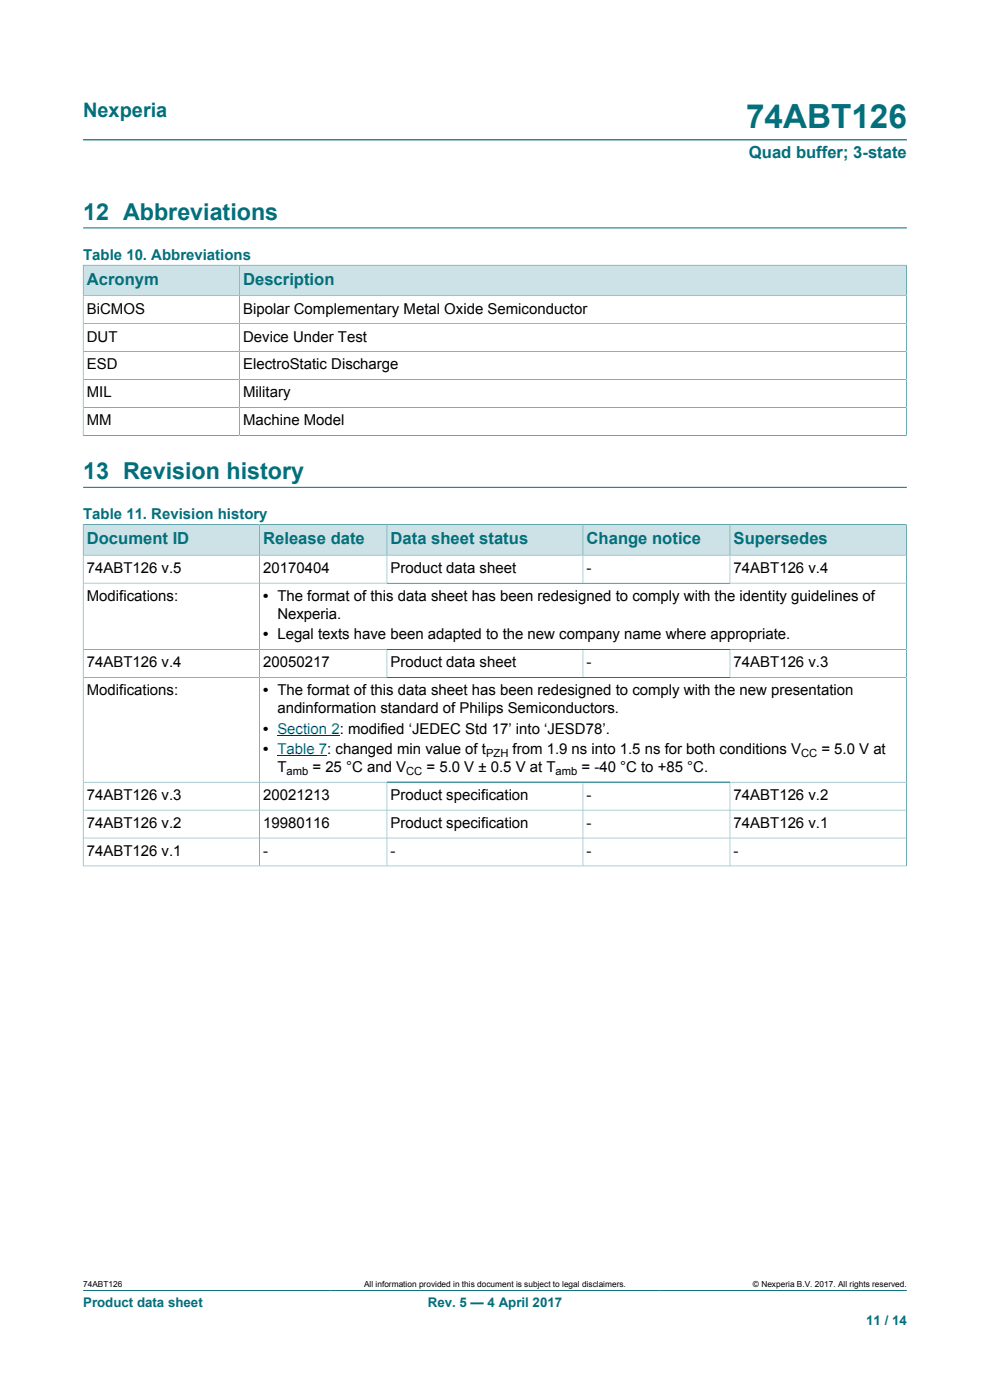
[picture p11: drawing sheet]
<svg xmlns="http://www.w3.org/2000/svg" width="210mm" height="297mm" viewBox="0 0 210 297" stroke-linecap="round" stroke-linejoin="round" font-family="sans-serif">
<defs><g id="words">
<text font-size="7.1" fill="#036f7b" x="158.3" y="27.2">74ABT126</text>
<g font-size="4.9" fill="#036f7b">
<text x="17.6" y="46.6">12 Abbreviations</text>
<text x="17.6" y="101.6">13 Revision history</text>
</g>
<text font-size="4.2" fill="#036f7b" x="17.6" y="24.8">Nexperia</text>
<g font-size="3.5" fill="#036f7b">
<text x="158.9" y="33.5">Quad buffer; 3-state</text>
<text x="18.4" y="60.4">Acronym</text>
<text x="51.6" y="60.4">Description</text>
<text x="18.4" y="115.4">Document ID</text>
<text x="55.8" y="115.4">Release date</text>
<text x="82.9" y="115.4">Data sheet status</text>
<text x="124.4" y="115.4">Change notice</text>
<text x="155.6" y="115.4">Supersedes</text>
</g>
<g font-size="3.2" fill="#036f7b">
<text x="17.6" y="55.2">Table 10. Abbreviations</text>
<text x="17.6" y="110.2">Table 11. Revision history</text>
</g>
<g font-size="3.2">
<text x="18.4" y="66.5">BiCMOS</text>
<text x="51.6" y="66.5">Bipolar Complementary Metal Oxide Semiconductor</text>
<text x="18.4" y="72.4">DUT</text>
<text x="51.6" y="72.4">Device Under Test</text>
<text x="18.4" y="78.4">ESD</text>
<text x="51.6" y="78.4">ElectroStatic Discharge</text>
<text x="18.4" y="84.3">MIL</text>
<text x="51.6" y="84.3">Military</text>
<text x="18.4" y="90.2">MM</text>
<text x="51.6" y="90.2">Machine Model</text>
<text x="18.4" y="121.6">74ABT126 v.5</text>
<text x="55.8" y="121.6">20170404</text>
<text x="82.9" y="121.6">Product data sheet</text>
<text x="124.4" y="121.6">-</text>
<text x="155.6" y="121.6">74ABT126 v.4</text>
<text x="18.4" y="127.5">Modifications:</text>
<text x="55.8" y="127.5">• The format of this data sheet has been redesigned to comply with the identity guidelines of</text>
<text x="58.8" y="131.3">Nexperia.</text>
<text x="55.8" y="135.6">• Legal texts have been adapted to the new company name where appropriate.</text>
<text x="18.4" y="141.6">74ABT126 v.4</text>
<text x="55.8" y="141.6">20050217</text>
<text x="82.9" y="141.6">Product data sheet</text>
<text x="124.4" y="141.6">-</text>
<text x="155.6" y="141.6">74ABT126 v.3</text>
<text x="18.4" y="147.5">Modifications:</text>
<text x="55.8" y="147.5">• The format of this data sheet has been redesigned to comply with the new presentation</text>
<text x="55.8" y="155.6">• Section 2: modified ‘JEDEC Std 17’ into ‘JESD78’.</text>
<text x="58.8" y="151.3">andinformation standard of Philips Semiconductors.</text>
<text x="55.8" y="160">• Table 7: changed min value of t</text>
<text x="108.7" y="160">from 1.9 ns into 1.5 ns for both conditions V</text>
<text x="174.2" y="160">= 5.0 V at</text>
<text x="58.8" y="163.8">T</text>
<text x="66.3" y="163.8">= 25 °C and V</text>
<text x="90.5" y="163.8">= 5.0 V ± 0.5 V at T</text>
<text x="123.4" y="163.8">= -40 °C to +85 °C.</text>
<text x="18.4" y="169.7">74ABT126 v.3</text>
<text x="55.8" y="169.7">20021213</text>
<text x="82.9" y="169.7">Product specification</text>
<text x="124.4" y="169.7">-</text>
<text x="155.6" y="169.7">74ABT126 v.2</text>
<text x="18.4" y="175.6">74ABT126 v.2</text>
<text x="55.8" y="175.6">19980116</text>
<text x="82.9" y="175.6">Product specification</text>
<text x="124.4" y="175.6">-</text>
<text x="155.6" y="175.6">74ABT126 v.1</text>
<text x="18.4" y="181.6">74ABT126 v.1</text>
<text x="55.8" y="181.6">-</text>
<text x="82.9" y="181.6">-</text>
<text x="124.4" y="181.6">-</text>
<text x="155.6" y="181.6">-</text>
</g>
<g font-size="2.8" fill="#036f7b">
<text x="17.6" y="277.3">Product data sheet</text>
<text x="90.7" y="277.3">Rev. 5 — 4 April 2017</text>
<text x="183.7" y="281">11 / 14</text>
</g>
<g font-size="2.4">
<text x="103.1" y="160.6">PZH</text>
<text x="169.9" y="160.6">CC</text>
<text x="60.8" y="164.4">amb</text>
<text x="86.2" y="164.4">CC</text>
<text x="117.8" y="164.4">amb</text>
</g>
<g font-size="1.8">
<text x="17.6" y="273.1">74ABT126</text>
<text x="77.2" y="273.1">All information provided in this document is subject to legal disclaimers.</text>
<text x="159.7" y="273.1">© Nexperia B.V. 2017. All rights reserved.</text>
</g>
</g></defs>
<path d="M17.6 29.7h174.8M17.6 48.3h174.8M17.6 273.8h174.8" fill="none" stroke="#036f7b" stroke-width=".21"/>
<path d="M17.7 56.3h33v6.4h-33z" fill="#cde2e7"/>
<path d="M17.6 56.2v6.5h33.2v-6.5h-33.2" fill="none" stroke="#036f7b" stroke-width=".21"/>
<path d="M50.9 56.3h141.3v6.4h-141.3z" fill="#cde2e7"/>
<path d="M192.3 56.2v36.2M192.3 56.2h-141.5v36.2M17.6 68.7h174.7M17.6 74.6h174.7M192.3 62.7h-174.7v29.7M17.6 92.4h174.7M17.6 80.5h174.7M17.6 86.4h174.7M17.6 103.4h174.8" fill="none" stroke="#036f7b" stroke-width=".21"/>
<path d="M17.7 111.4h37.3v6.3h-37.3z" fill="#cde2e7"/>
<path d="M17.6 111.2v6.6h37.5v-6.5h-37.5" fill="none" stroke="#036f7b" stroke-width=".21"/>
<path d="M55.1 111.4h26.9v6.3h-26.9z" fill="#cde2e7"/>
<path d="M55.1 111.3h27v6.5h-27z" fill="none" stroke="#036f7b" stroke-width=".21"/>
<path d="M82.2 111.4h41.4v6.3h-41.4z" fill="#cde2e7"/>
<path d="M82.1 111.3h41.6v6.5h-41.6z" fill="none" stroke="#036f7b" stroke-width=".21"/>
<path d="M123.7 111.4h31.1v6.3h-31.1z" fill="#cde2e7"/>
<path d="M123.7 111.3h31.1v6.5h-31.1z" fill="none" stroke="#036f7b" stroke-width=".21"/>
<path d="M154.9 111.4h37.3v6.3h-37.3z" fill="#cde2e7"/>
<g fill="none" stroke="#036f7b" stroke-width=".21">
<path d="M55.1 117.8v65.9M82.1 117.8v5.9M123.7 117.8v5.9M192.3 111.2v72.6M192.3 117.8h-174.7v66M192.3 111.3h-37.5v12.4M17.6 123.7h174.7M17.6 137.8h174.7M82.1 137.8v5.9M123.7 137.8v5.9M154.8 137.8v5.9M17.6 143.7h174.7"/>
<path d="M17.6 165.9h174.7M17.6 171.9h174.7M17.6 177.8h174.7M82.1 165.9v17.8M123.7 165.9v17.8M154.8 165.9v17.8M17.6 183.7h174.7"/>
</g>
<path d="M58.8 156h13.3M58.8 160.3h10.6" fill="none" stroke="#00f" stroke-width=".21"/>
<use href="#words"/>
</svg>
